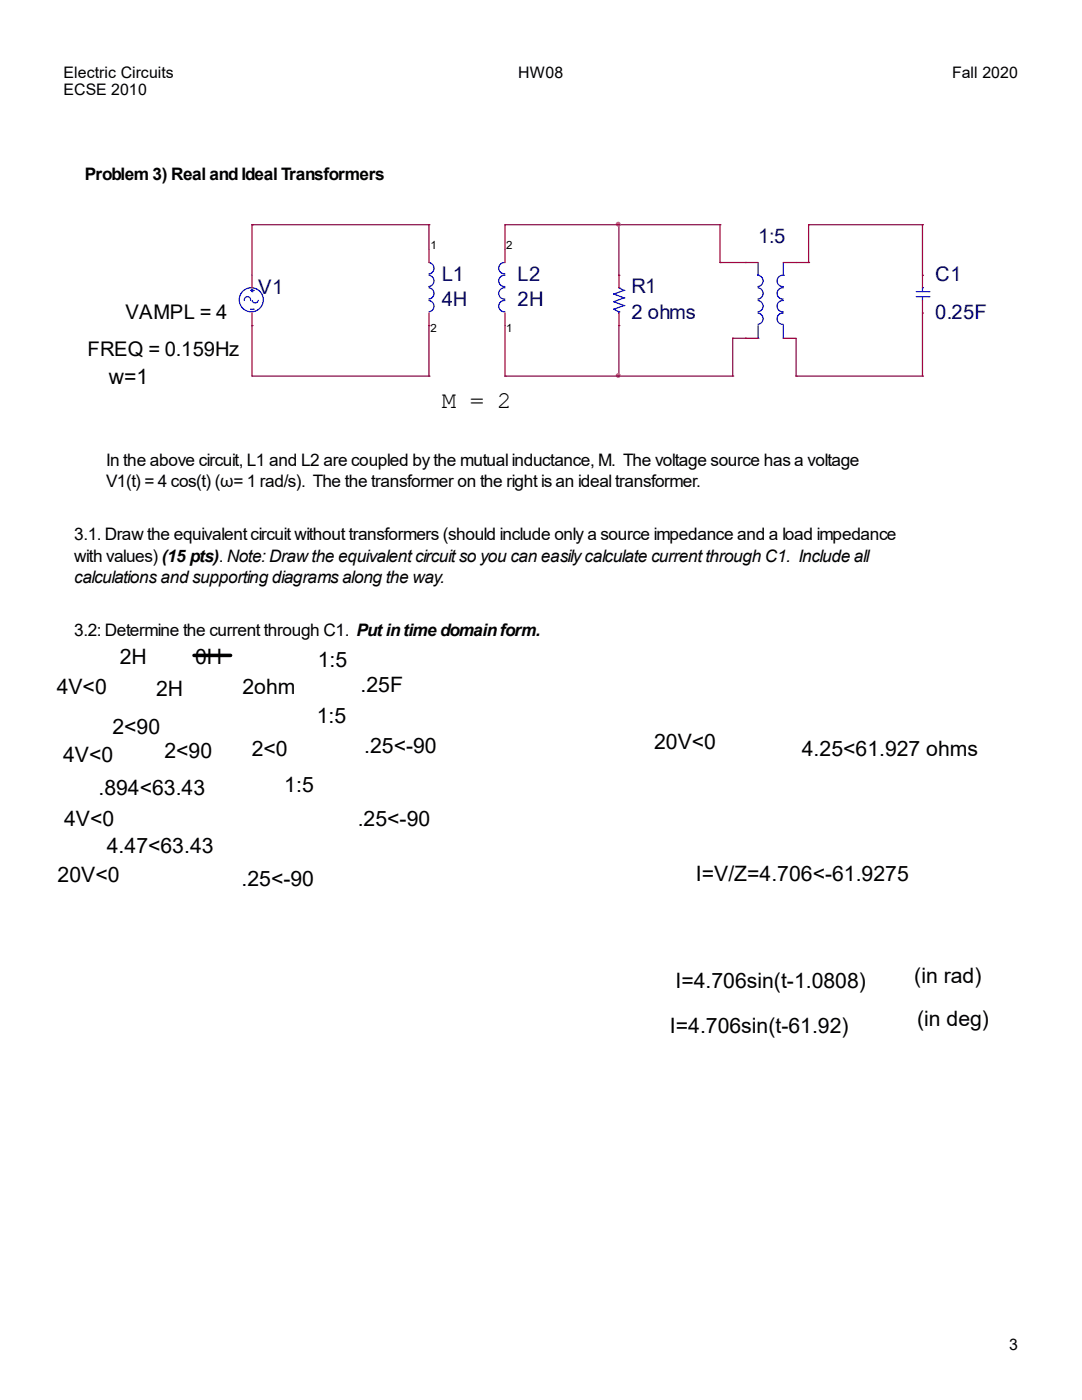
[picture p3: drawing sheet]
<svg xmlns="http://www.w3.org/2000/svg" width="216mm" height="279mm" viewBox="0 0 216 279" stroke-linecap="round" stroke-linejoin="round" font-family="sans-serif">
<defs><g id="words">
<text font-size="4.8" x="88.1" y="81.4">M = 2</text>
<g font-size="4.2">
<text x="21.7" y="76.7">w=1</text>
<text x="23.9" y="132.5">2H</text>
<text x="38.9" y="132.5">0H</text>
<text x="63.4" y="133.1">1:5</text>
<text x="11.3" y="138.4">4V&lt;0</text>
<text x="31.1" y="138.8">2H</text>
<text x="48.4" y="138.4">2ohm</text>
<text x="71.9" y="138.1">.25F</text>
<text x="22.4" y="146.4">2&lt;90</text>
<text x="63.2" y="144.4">1:5</text>
<text x="130.5" y="149.6">20V&lt;0</text>
<text x="12.6" y="152">4V&lt;0</text>
<text x="32.8" y="151.2">2&lt;90</text>
<text x="50.2" y="150.9">2&lt;0</text>
<text x="72.7" y="150.3">.25&lt;-90</text>
<text x="160" y="150.9">4.25&lt;61.927 ohms</text>
<text x="19.7" y="158.7">.894&lt;63.43</text>
<text x="56.7" y="158.1">1:5</text>
<text x="12.8" y="164.8">4V&lt;0</text>
<text x="71.4" y="164.8">.25&lt;-90</text>
<text x="21.3" y="170.2">4.47&lt;63.43</text>
<text x="11.5" y="176.1">20V&lt;0</text>
<text x="48.2" y="176.8">.25&lt;-90</text>
<text x="138.9" y="175.9">I=V/Z=4.706&lt;-61.9275</text>
<text x="134.8" y="197.2">I=4.706sin(t-1.0808)</text>
<text x="182.4" y="196.1">(in rad)</text>
<text x="133.7" y="206.1">I=4.706sin(t-61.92)</text>
<text x="183" y="204.8">(in deg)</text>
</g>
<g font-size="4" fill="#000080">
<text x="151.3" y="48.4">1:5</text>
<text x="51.5" y="58.8">V1</text>
<text x="88.1" y="56">L1</text>
<text x="103.3" y="56">L2</text>
<text x="126" y="58.5">R1</text>
<text x="186.6" y="56">C1</text>
<text x="88.1" y="61">4H</text>
<text x="103.3" y="61">2H</text>
<text x="126" y="63.6">2 ohms</text>
<text x="186.6" y="63.6">0.25F</text>
</g>
<g font-size="4">
<text x="25" y="63.6">VAMPL = 4</text>
<text x="17.4" y="71.1">FREQ = 0.159Hz</text>
</g>
<g font-size="3.4">
<text x="16.9" y="36">Problem 3) Real and Ideal Transformers</text>
<text x="21.2" y="93">In the above circuit, L1 and L2 are coupled by the mutual inductance, M. The voltage source has a voltage</text>
<text x="21.2" y="97.3">V1(t) = 4 cos(t) (ω= 1 rad/s). The the transformer on the right is an ideal transformer.</text>
<text x="14.8" y="107.9">3.1. Draw the equivalent circuit without transformers (should include only a source impedance and a load impedance</text>
<text x="14.8" y="112.1">with values) (15 pts). Note: Draw the equivalent circuit so you can easily calculate current through C1. Include all</text>
<text x="14.8" y="116.3">calculations and supporting diagrams along the way.</text>
<text x="14.8" y="126.9">3.2: Determine the current through C1. Put in time domain form.</text>
</g>
<g font-size="3.2">
<text x="12.7" y="15.5">Electric Circuits</text>
<text x="103.4" y="15.5">HW08</text>
<text x="190" y="15.5">Fall 2020</text>
<text x="12.7" y="19.1">ECSE 2010</text>
<text x="201.4" y="269.5">3</text>
</g>
<g font-size="2.3">
<text x="85.9" y="49.7">1</text>
<text x="101" y="49.7">2</text>
<text x="85.9" y="66.3">2</text>
<text x="101" y="66.3">1</text>
</g>
</g></defs>
<path d="M17.2 42.3v40.5h179.9v-40.2h-180.2" fill="none" stroke="#fff" stroke-width=".79"/>
<g fill="none" stroke="#00f" stroke-width=".24">
<path d="M50 59.9a.63 .63 0 0 0-.6-.7 .63 .63 0 0 0-.6 .8M50 58h.5M50.3 58.2h.1M50.3 57.7v.5M50.5 58h.1M51.5 59.9a.63 .63 0 0 1-.6 .6 .63 .63 0 0 1-.6-.5M85.6 54.9a1.13 1.13 0 0 1 1 1.2 1.13 1.13 0 0 1-1 1.1M85.6 60a1.13 1.13 0 0 1 1 1.1 1.13 1.13 0 0 1-1 1.1M85.6 52.4a1.15 1.15 0 0 1 1 1.2 1.15 1.15 0 0 1-1 1.1M85.6 57.4a1.13 1.13 0 0 1 1 1.2 1.13 1.13 0 0 1-1 1.1M100.8 57.4a1.13 1.13 0 0 0-1.3 1.2 1.13 1.13 0 0 0 1.2 1.1M100.8 54.9a1.13 1.13 0 0 0-1.3 1.2 1.13 1.13 0 0 0 1.2 1.1"/>
<path d="M100.8 52.4a1.13 1.13 0 0 0-1.3 1.1 1.13 1.13 0 0 0 1.2 1.1M100.8 60a1.13 1.13 0 0 0-1.3 1.1 1.13 1.13 0 0 0 1.2 1.1M122.5 58.7h.1M122.5 58.7l2 .7M123.5 57.4h.1M123.5 57.4l1 .6M124.5 59.4l-2 .8M124.5 58l-2 .7M124.5 59.4h.1M124.5 58h.1M151.3 57.4a1.13 1.13 0 0 1 1 1.2 1.13 1.13 0 0 1-1.1 1.1M151.3 60a1.13 1.13 0 0 1 1 1.1 1.13 1.13 0 0 1-1.1 1.1"/>
<path d="M151.3 54.9a1.13 1.13 0 0 1 1 1.2 1.13 1.13 0 0 1-1.1 1.1M151.3 54.9h.1M151.3 52.4v2.5M156.3 60a1.13 1.13 0 0 0-1.2 1.1 1.13 1.13 0 0 0 1.2 1.1M156.3 54.9a1.13 1.13 0 0 0-1.2 1.2 1.13 1.13 0 0 0 1.2 1.1M156.3 57.4a1.13 1.13 0 0 0-1.2 1.2 1.13 1.13 0 0 0 1.2 1.1M156.3 54.9h.1M156.3 52.4v2.5M182.8 59.2h2.6M182.8 58.2h2.6M184.1 57.4h.1M184.1 59.2h.1"/>
<path d="M184.1 57.4v.8M184.1 59.2v.8M185.4 59.2h.1M185.4 58.2h.1M50 61.7h.5M50.5 61.7h.1M122.5 61.7l1 .5M122.5 61.7h.1M122.5 60.2h.1M122.5 60.2l2 .8M123.5 62.2h.1M123.5 62.2v.3"/>
<path d="M124.5 61l-2 .7M124.5 61h.1M151.3 62.5a1.13 1.13 0 0 1 1 1.1 1.13 1.13 0 0 1-1.1 1.1M151.3 67.5h.1M151.3 65v2.5M156.3 62.5a1.13 1.13 0 0 0-1.2 1.1 1.13 1.13 0 0 0 1.2 1.1M156.3 67.5h.1M156.3 65v2.5"/>
<circle cx="50.1" cy="59.8" r="2.4"/>
</g>
<g fill="none" stroke="#f00" stroke-width=".24">
<path d="M50.3 54.9v2.5M85.6 49.9v2.5M100.8 49.9v2.5M123.5 54.9v2.5M148.8 52.4h2.5M156.3 52.4h2.5M184.1 54.9v2.5M184.1 60v2.5M50.3 62.5v2.5M85.6 62.5v2.5M100.8 62.5v2.5M123.5 62.5v2.5"/>
<path d="M148.8 67.5h2.5M156.3 67.5h2.5"/>
</g>
<g fill="none" stroke="#800040" stroke-width=".24">
<path d="M50.3 44.8h.1M50.3 44.8v10.1M50.3 44.8h35.3M85.6 44.8h.1M85.6 44.8v5.1M100.8 44.8h.1M100.8 44.8v5.1M123.5 44.8h.1M123.5 54.9h.1M123.5 44.8v10.1M143.7 44.8h-42.9M143.7 44.8h.1"/>
<path d="M143.7 52.4h.1M143.7 52.4h5.1M143.7 44.8v7.6M148.8 52.4h.1M158.8 52.4h2.5M161.3 44.8h22.8M161.3 52.4h.1M161.3 44.8h.1M161.3 44.8v7.6M184.1 54.9h.1M184.1 44.8h.1M184.1 44.8v10.1"/>
<path d="M50.3 65h.1M50.3 65v10.1h35.3M85.6 65h.1M85.6 65v10.1M85.6 75.1h.1M100.8 75.1h.1M100.8 65v10.1M123.5 75.1h.1M123.5 65h.1M123.5 65v10.1M146.2 75.1h.1M146.2 67.5h.1"/>
<path d="M146.2 67.5h2.6M146.2 67.5v7.6M146.2 75.1h-45.4M148.8 67.5h.1M158.8 75.1h.1M158.8 75.1h25.3M158.8 67.5v7.6M184.1 62.5h.1M184.1 75.1h.1M184.1 62.5v12.6"/>
</g>
<g fill="#f0f" stroke="#f0f" stroke-width=".24">
<circle cx="123.4" cy="44.7" r=".37"/>
<circle cx="123.4" cy="74.9" r=".37"/>
</g>
<path d="M38.7 130.8h7.3" fill="none" stroke="#000" stroke-width=".7"/>
<use href="#words"/>
</svg>
